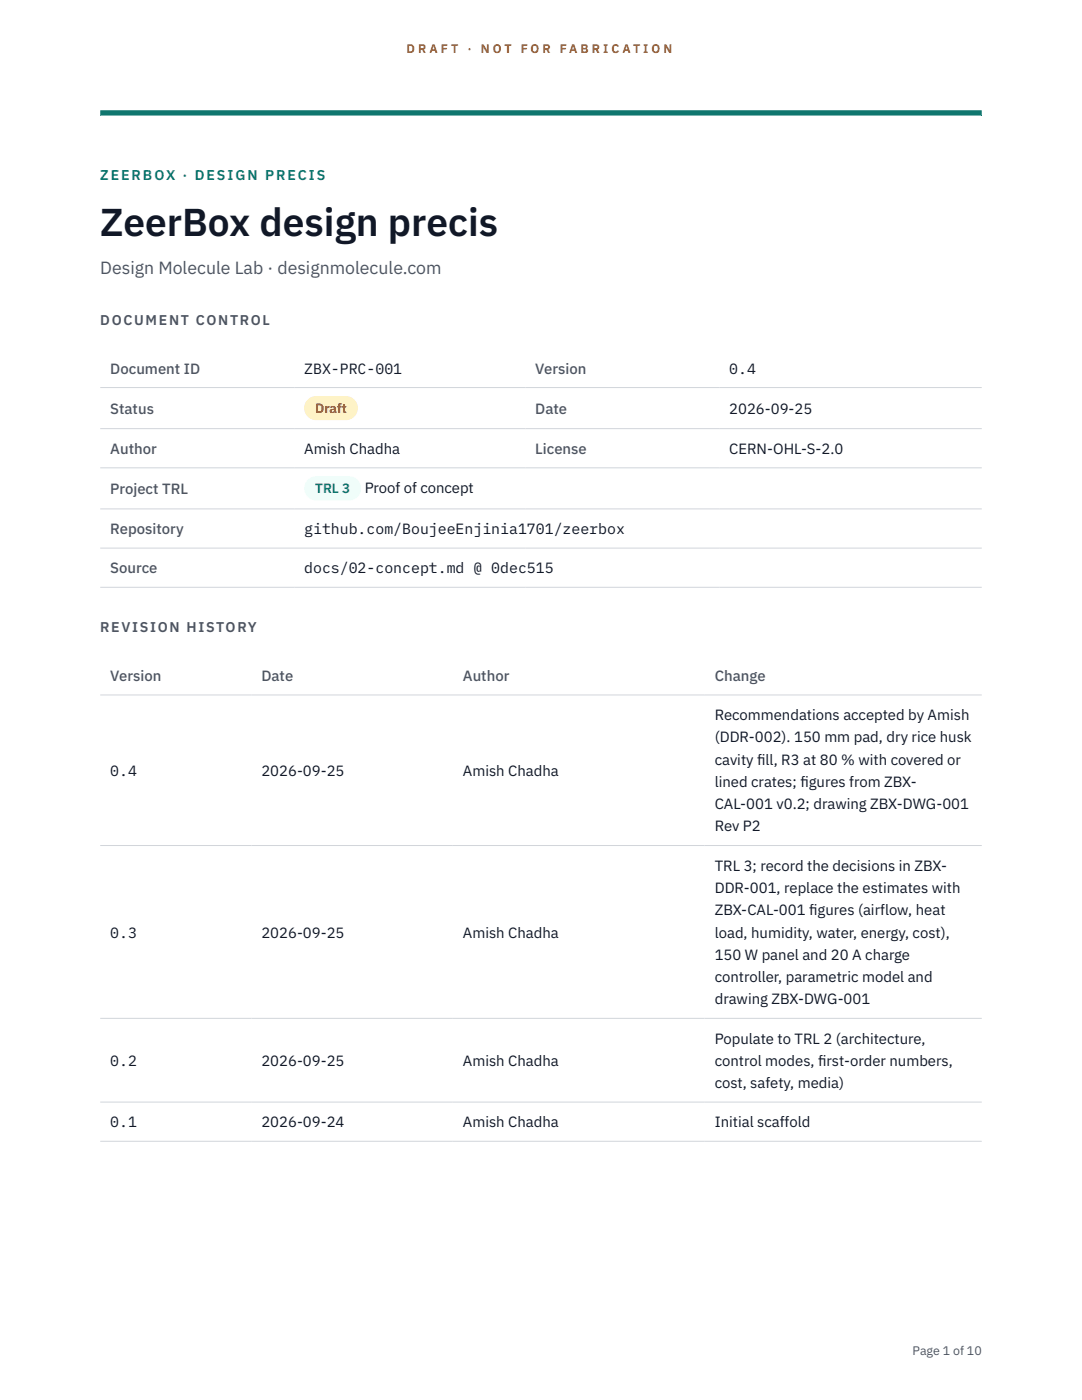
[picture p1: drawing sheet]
<svg xmlns="http://www.w3.org/2000/svg" width="216mm" height="279mm" viewBox="0 0 216 279" stroke-linecap="round" stroke-linejoin="round" font-family="sans-serif">
<defs><g id="words">
<text font-size="7.8" fill="#111827" x="20" y="47.1">ZeerBox design precis</text>
<text font-size="3.5" fill="#4b5563" x="20" y="54.6">Design Molecule Lab · designmolecule.com</text>
<g font-size="3" fill="#4b5563">
<text x="22" y="74.5">Document ID</text>
<text x="106.8" y="74.5">Version</text>
<text x="22" y="82.6">Status</text>
<text x="106.8" y="82.6">Date</text>
<text x="22" y="90.6">Author</text>
<text x="106.8" y="90.6">License</text>
<text x="22" y="98.6">Project TRL</text>
<text x="22" y="106.6">Repository</text>
<text x="22" y="114.4">Source</text>
<text x="22" y="135.9">Version</text>
<text x="52.2" y="135.9">Date</text>
<text x="92.4" y="135.9">Author</text>
<text x="142.6" y="135.9">Change</text>
</g>
<g font-size="3" fill="#111827">
<text x="60.7" y="74.5">ZBX-PRC-001</text>
<text x="145.5" y="74.5">0.4</text>
<text x="145.5" y="82.6">2026-09-25</text>
<text x="60.7" y="90.6">Amish Chadha</text>
<text x="145.5" y="90.6">CERN-OHL-S-2.0</text>
<text x="72.8" y="98.5">Proof of concept</text>
<text x="60.7" y="106.6">github.com/BoujeeEnjinia1701/zeerbox</text>
<text x="60.7" y="114.4">docs/02-concept.md @ 0dec515</text>
<text x="142.6" y="143.7">Recommendations accepted by Amish</text>
<text x="142.6" y="148.2">(DDR-002). 150 mm pad, dry rice husk</text>
<text x="22" y="154.8">0.4</text>
<text x="52.2" y="154.8">2026-09-25</text>
<text x="92.4" y="154.8">Amish Chadha</text>
<text x="142.6" y="152.6">cavity f</text>
<text x="151.1" y="152.6">ill, R3 at 80 % with covered or</text>
<text x="142.6" y="157.1">lined crates; f</text>
<text x="142.6" y="161.5">CAL-001 v0.2; drawing ZBX-DWG-001</text>
<text x="159.7" y="157.1">igures from ZBX-</text>
<text x="142.6" y="165.9">Rev P2</text>
<text x="142.6" y="173.8">TRL 3; record the decisions in ZBX-</text>
<text x="142.6" y="178.2">DDR-001, replace the estimates with</text>
<text x="142.6" y="182.7">ZBX-CAL-001 f</text>
<text x="161.5" y="182.7">igures (airflow, heat</text>
<text x="22" y="187.1">0.3</text>
<text x="52.2" y="187.1">2026-09-25</text>
<text x="92.4" y="187.1">Amish Chadha</text>
<text x="142.6" y="187.1">load, humidity, water, energy, cost),</text>
<text x="142.6" y="191.5">150 W panel and 20 A charge</text>
<text x="142.6" y="196">controller, parametric model and</text>
<text x="142.6" y="200.4">drawing ZBX-DWG-001</text>
<text x="142.6" y="208.3">Populate to TRL 2 (architecture,</text>
<text x="22" y="212.7">0.2</text>
<text x="52.2" y="212.7">2026-09-25</text>
<text x="92.4" y="212.7">Amish Chadha</text>
<text x="142.6" y="212.7">control modes, f</text>
<text x="163.2" y="212.7">irst-order numbers,</text>
<text x="142.6" y="217.1">cost, safety, media)</text>
<text x="22" y="225">0.1</text>
<text x="52.2" y="225">2026-09-24</text>
<text x="92.4" y="225">Amish Chadha</text>
<text x="142.6" y="225">Initial scaffold</text>
</g>
<text font-size="2.8" fill="#0f766e" x="20" y="36">ZEERBOX · DESIGN PRECIS</text>
<g font-size="2.8" fill="#4b5563">
<text x="20" y="64.8">DOCUMENT CONTROL</text>
<text x="20" y="126.2">REVISION HISTORY</text>
</g>
<text font-size="2.7" fill="#92400e" x="62.9" y="82.5">Draft</text>
<text font-size="2.7" fill="#0f766e" x="62.9" y="98.5">TRL 3</text>
<g font-size="2.5" fill="#b45309">
<text x="81.1" y="10.5">D R A F T</text>
<text x="93.3" y="10.5">·</text>
<text x="95.9" y="10.5">N O T</text>
<text x="103.9" y="10.5">F O R</text>
<text x="111.7" y="10.5">F A B R I C A T I O N</text>
</g>
<text font-size="2.5" fill="#4b5563" x="182.1" y="270.3">Page 1 of 10</text>
</g></defs>
<path d="M20 23.1h175.9zM20 22h175.9v1.1h-175.9z" fill-rule="evenodd" fill="#0f766e"/>
<path d="M20 77.3h175.9M20 85.5h175.9M20 93.4h175.9M20 101.6h175.9M20 109.4h175.9M20 117.2h175.9M20 138.7h175.9M20 168.7h175.9M20 203.2h175.9M20 219.9h175.9M20 227.8h175.9" fill="none" stroke="#d1d5db" stroke-width=".2"/>
<path d="M60.7 79h10.7v4.9h-10.7z" fill="#fef3c7"/>
<path d="M60.7 95.1h11.4v4.8h-11.4z" fill="#f0fdfa"/>
<use href="#words"/>
</svg>
